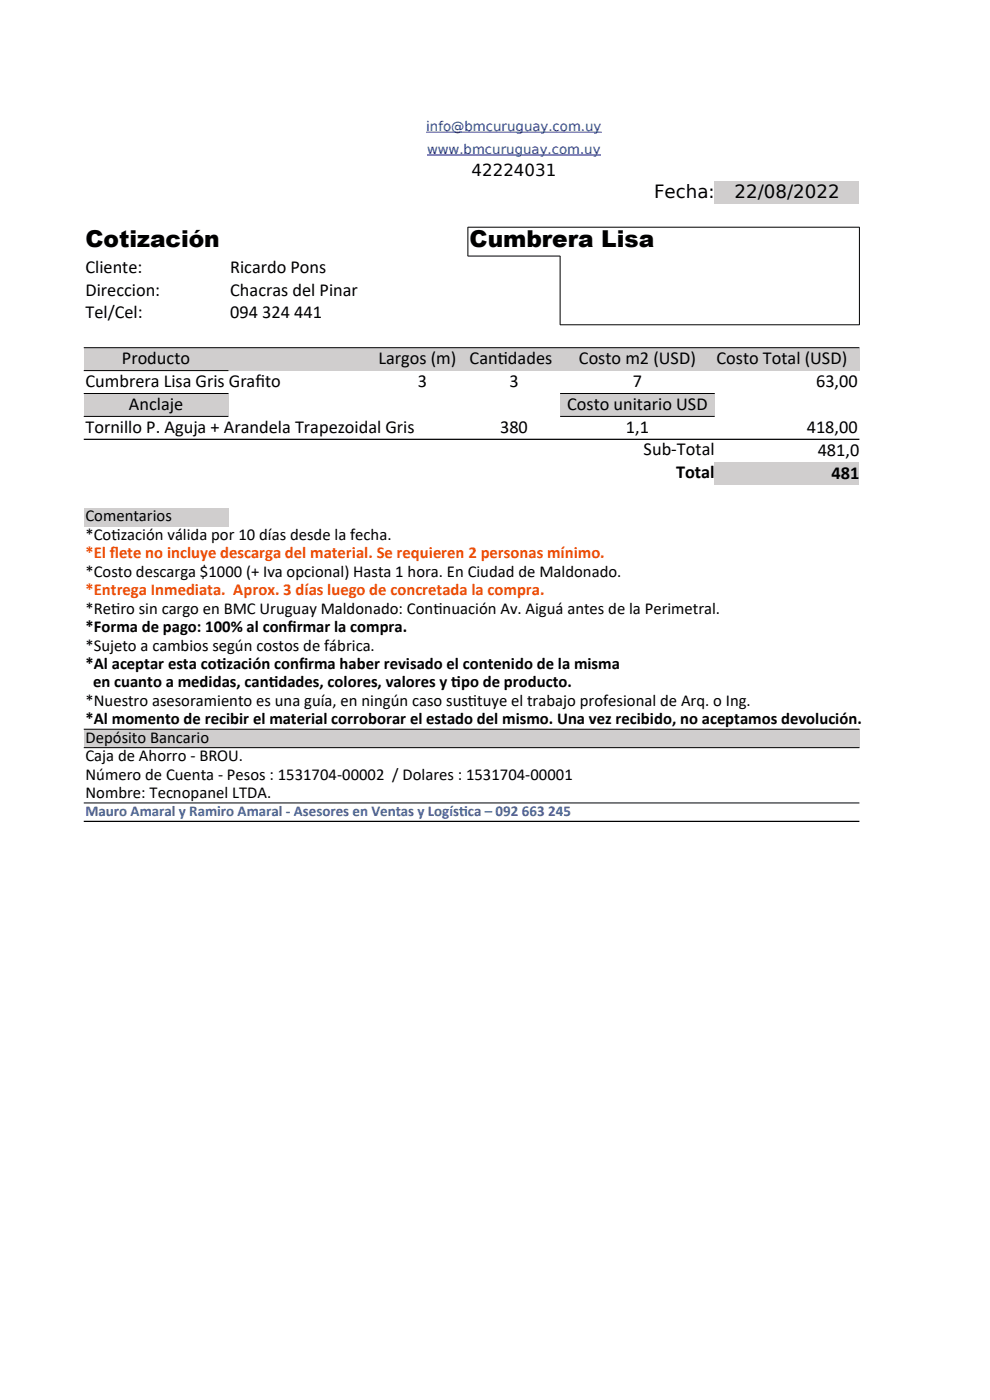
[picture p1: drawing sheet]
<svg xmlns="http://www.w3.org/2000/svg" width="210mm" height="297mm" viewBox="0 0 210 297" stroke-linecap="round" stroke-linejoin="round" font-family="sans-serif">
<defs><g id="words">
<g font-size="4.9">
<text x="18.1" y="52.5">Cotización</text>
<text x="99.6" y="52.5">Cumbrera Lisa</text>
</g>
<g font-size="3.9">
<text x="138.7" y="42.1">Fecha:</text>
<text x="155.8" y="42.1">22/08/2022</text>
<text x="18.1" y="57.9">Cliente:</text>
<text x="48.8" y="57.9">Ricardo Pons</text>
<text x="18.1" y="62.7">Direccion:</text>
<text x="48.8" y="62.7">Chacras del Pinar</text>
<text x="18.1" y="67.6">Tel/Cel:</text>
<text x="48.8" y="67.6">094 324 441</text>
<text x="25.9" y="77.3">Producto</text>
<text x="80.3" y="77.3">Largos (m)</text>
<text x="99.6" y="77.3">Cant</text>
<text x="105.6" y="77.3">idades</text>
<text x="122.8" y="77.3">Costo m2 (USD)</text>
<text x="152" y="77.3">Costo Total (USD)</text>
<text x="18.1" y="82.2">Cumbrera Lisa Gris Graf</text>
<text x="54.2" y="82.2">ito</text>
<text x="88.6" y="82.2">3</text>
<text x="108.1" y="82.2">3</text>
<text x="134.2" y="82.2">7</text>
<text x="173.1" y="82.2">63,00</text>
<text x="27.3" y="87">Anclaje</text>
<text x="120.3" y="87">Costo unitario USD</text>
<text x="18.1" y="91.9">Tornillo P. Aguja + Arandela Trapezoidal Gris</text>
<text x="106.1" y="91.9">380</text>
<text x="132.8" y="91.9">1,1</text>
<text x="171.1" y="91.8">418,00</text>
<text x="136.5" y="96.6">Sub-Total</text>
<text x="143.4" y="101.5">Total</text>
<text x="173.5" y="96.7">481,0</text>
<text x="176.4" y="101.6">481</text>
</g>
<g font-size="3.5">
<text x="100" y="37.3">42224031</text>
<text x="18.1" y="110.6">Comentarios</text>
<text x="18.1" y="114.6">*Cot</text>
<text x="23.6" y="114.6">ización válida por 10 días desde la fecha.</text>
<text x="18.1" y="122.3">*Costo descarga $1000 (+ Iva opcional) Hasta 1 hora. En Ciudad de Maldonado.</text>
<text x="18.1" y="130.2">*Ret</text>
<text x="23.6" y="130.2">iro sin cargo en BMC Uruguay Maldonado: Cont</text>
<text x="91.9" y="130.2">inuación Av. Aiguá antes de la Perimetral.</text>
<text x="18.1" y="134.1">*Forma de pago: 100% al conf</text>
<text x="61" y="134.1">irmar la compra.</text>
<text x="18.1" y="138">*Sujeto a cambios según costos de fábrica.</text>
<text x="18.1" y="141.9">*Al aceptar esta cot</text>
<text x="46" y="141.9">ización conf</text>
<text x="63.4" y="141.9">irma haber revisado el contenido de la misma</text>
<text x="18.1" y="149.7">*Nuestro asesoramiento es una guía, en ningún caso sust</text>
<text x="19.7" y="145.8">en cuanto a medidas, cant</text>
<text x="57" y="145.8">idades, colores, valores y t</text>
<text x="95.7" y="145.8">ipo de producto.</text>
<text x="99.3" y="149.7">ituye el trabajo profesional de Arq. o Ing.</text>
<text x="18.1" y="153.6">*Al momento de recibir el material corroborar el estado del mismo. Una vez recibido, no aceptamos devolución.</text>
<text x="18.1" y="157.6">Depósito Bancario</text>
<text x="18.1" y="161.5">Caja de Ahorro - BROU.</text>
<text x="18.1" y="165.4">Número de Cuenta - Pesos : 1531704-00002 / Dolares : 1531704-00001</text>
<text x="18.1" y="169.3">Nombre: Tecnopanel LTDA.</text>
</g>
<g font-size="3.5" fill="#ed4c05">
<text x="18.1" y="118.5">*El f</text>
<text x="23.3" y="118.5">lete no incluye descarga del material. Se requieren 2 personas mínimo.</text>
<text x="18.1" y="126.3">*Entrega Inmediata. Aprox. 3 días luego de concretada la compra.</text>
</g>
<g font-size="3.2" fill="#3465a4">
<text x="18.1" y="173.1">Mauro Amaral y Ramiro Amaral - Asesores en Ventas y Logíst</text>
<text x="97.4" y="173.1">ica – 092 663 245</text>
</g>
<g font-size="2.8" fill="#00f">
<text x="90.4" y="27.8">info@bmcuruguay.com.uy</text>
<text x="90.6" y="32.6">www.bmcuruguay.com.uy</text>
</g>
</g></defs>
<g fill="#d0cece">
<path d="M151.6 38.5h30.7v4.8h-30.7z" fill-rule="evenodd"/>
<path d="M17.8 73.7h164.5v4.9h-164.5z" fill-rule="evenodd"/>
<path d="M17.8 83.5h30.6v4.8h-30.6z" fill-rule="evenodd"/>
<path d="M118.8 83.5h32.8v4.8h-32.8z" fill-rule="evenodd"/>
<path d="M151.6 98h30.7v4.9h-30.7z" fill-rule="evenodd"/>
<path d="M17.8 107.8h30.6v3.9h-30.6z" fill-rule="evenodd"/>
<path d="M17.8 154.7h164.5v3.9h-164.5z" fill-rule="evenodd"/>
</g>
<g fill="none" stroke="#000" stroke-width=".21">
<path d="M99.2 48.2h83.1M99.2 54.3h19.6v14.6M99.3 48.2v6.1M182.3 48.2v20.7M17.8 73.8h164.5M17.8 78.6h30.7M118.8 68.9h63.5M17.8 83.5h30.7M17.8 88.3h30.7M118.8 83.5h32.8M118.8 88.3h32.8M17.8 154.7h164.5"/>
<path d="M17.8 158.6h164.5M17.8 170.3h164.5"/>
</g>
<path d="M17.8 93.2h164.5M17.8 174.3h164.5" fill="none" stroke="#000" stroke-width=".26"/>
<path d="M90.4 28h37.2M90.6 32.9h36.9" fill="none" stroke="#00f" stroke-width=".21"/>
<use href="#words"/>
</svg>
